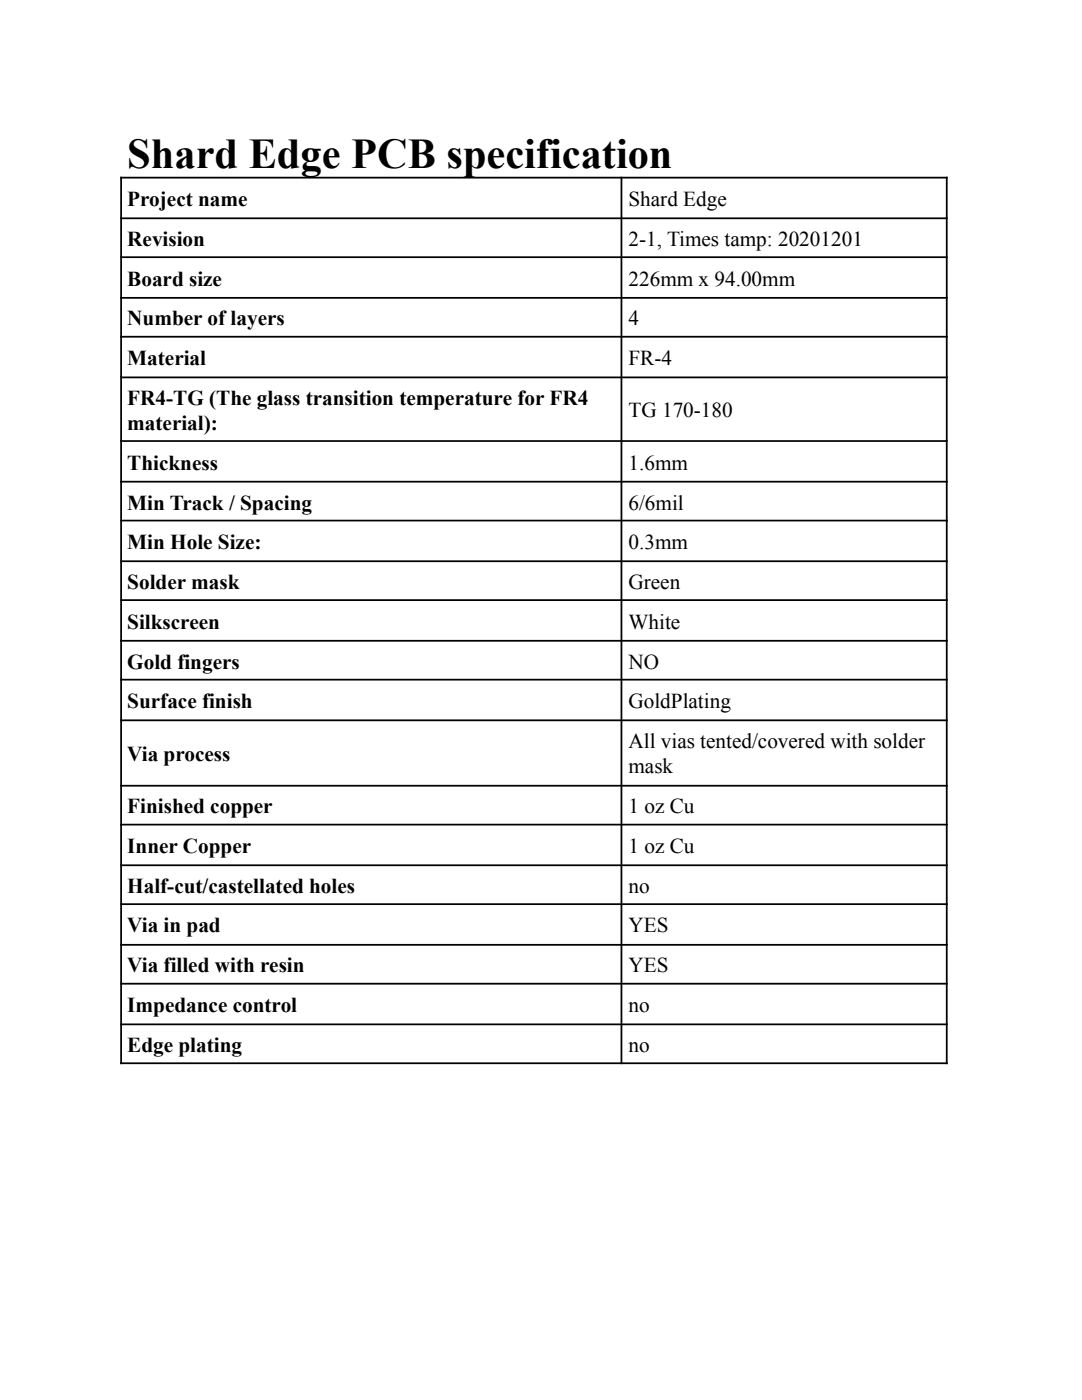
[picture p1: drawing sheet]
<svg xmlns="http://www.w3.org/2000/svg" width="216mm" height="279mm" viewBox="0 0 216 279" stroke-linecap="round" stroke-linejoin="round" font-family="sans-serif">
<defs><g id="words">
<text font-size="8.5" x="25.4" y="33.5">Shard Edge PCB specification</text>
<g font-size="4.2">
<text x="25.4" y="41.1">Project name</text>
<text x="125.4" y="41.1">Shard Edge</text>
<text x="25.4" y="49">Revision</text>
<text x="125.4" y="49">2-1, Times tamp: 20201201</text>
<text x="25.4" y="57">Board size</text>
<text x="125.4" y="57">226mm x 94.00mm</text>
<text x="25.4" y="64.9">Number of layers</text>
<text x="125.4" y="64.9">4</text>
<text x="25.4" y="72.9">Material</text>
<text x="125.4" y="72.9">FR-4</text>
<text x="25.4" y="80.8">FR4-TG (The glass transition temperature for FR4</text>
<text x="125.4" y="83.3">TG 170-180</text>
<text x="25.4" y="85.8">material):</text>
<text x="25.4" y="93.8">Thickness</text>
<text x="125.4" y="93.8">1.6mm</text>
<text x="25.4" y="101.7">Min Track / Spacing</text>
<text x="125.4" y="101.7">6/6mil</text>
<text x="25.4" y="109.6">Min Hole Size:</text>
<text x="125.4" y="109.6">0.3mm</text>
<text x="25.4" y="117.6">Solder mask</text>
<text x="125.4" y="117.6">Green</text>
<text x="25.4" y="125.5">Silkscreen</text>
<text x="125.4" y="125.5">White</text>
<text x="25.4" y="133.4">Gold fingers</text>
<text x="125.4" y="133.4">NO</text>
<text x="25.4" y="141.4">Surface finish</text>
<text x="125.4" y="141.4">GoldPlating</text>
<text x="125.4" y="149.3">All vias tented/covered with solder</text>
<text x="25.4" y="151.8">Via process</text>
<text x="125.4" y="154.3">mask</text>
<text x="25.4" y="162.3">Finished copper</text>
<text x="125.4" y="162.3">1 oz Cu</text>
<text x="25.4" y="170.2">Inner Copper</text>
<text x="125.4" y="170.2">1 oz Cu</text>
<text x="25.4" y="178.2">Half-cut/castellated holes</text>
<text x="125.4" y="178.2">no</text>
<text x="25.4" y="186.1">Via in pad</text>
<text x="125.4" y="186.1">YES</text>
<text x="25.4" y="194">Via filled with resin</text>
<text x="125.4" y="194">YES</text>
<text x="25.4" y="202">Impedance control</text>
<text x="125.4" y="202">no</text>
<text x="25.4" y="209.9">Edge plating</text>
<text x="125.4" y="209.9">no</text>
</g>
</g></defs>
<g fill="none" stroke="#000" stroke-width=".35">
<path d="M24 35.5h165.1M24.2 35.3v177.1M124 35.3v177.1M188.9 35.3v177.1M24 43.6h165.1M24 51.3h165.1M24 59.4h165.1M24 67.2h165.1M24 75.3h165.1M24 88h165.1M24 96.1h165.1M24 103.9h165.1"/>
<path d="M24 112h165.1M24 119.8h165.1M24 127.9h165.1M24 135.6h165.1M24 143.8h165.1M24 156.8h165.1M24 164.6h165.1M24 172.7h165.1M24 180.4h165.1M24 188.6h165.1M24 196.3h165.1M24 204.4h165.1"/>
<path d="M24 212.2h165.1"/>
</g>
<use href="#words"/>
</svg>
